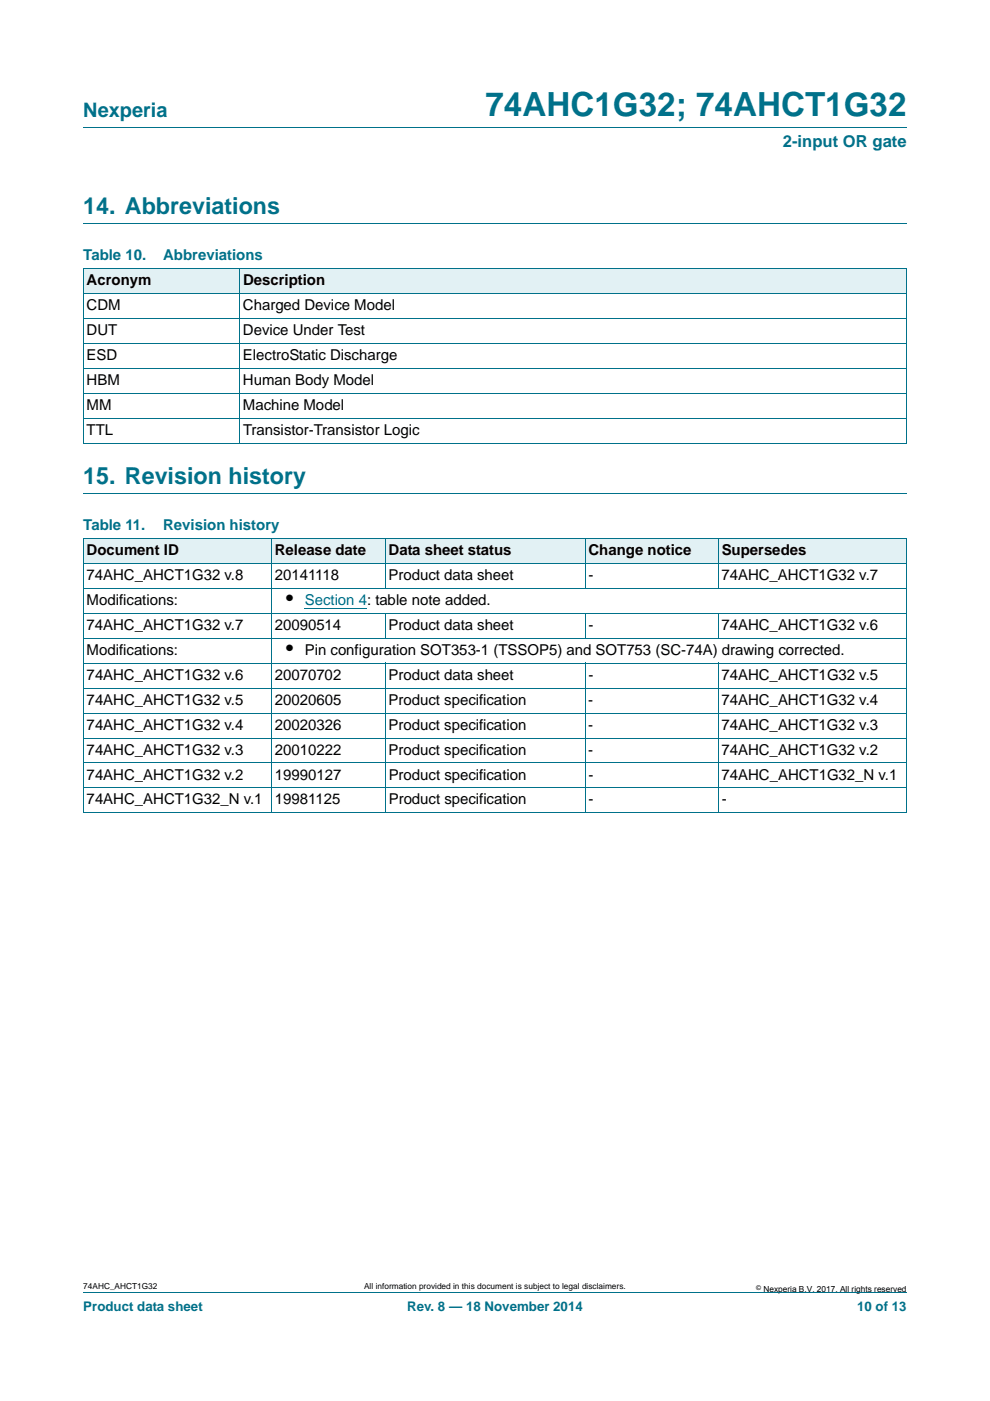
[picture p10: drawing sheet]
<svg xmlns="http://www.w3.org/2000/svg" width="210mm" height="297mm" viewBox="0 0 210 297" stroke-linecap="round" stroke-linejoin="round" font-family="sans-serif">
<defs><g id="words">
<text font-size="7" fill="#00718a" x="103" y="24.6">74AHC1G32; 74AHCT1G32</text>
<g font-size="4.9" fill="#00718a">
<text x="17.7" y="45.4">14. Abbreviations</text>
<text x="17.7" y="102.6">15. Revision history</text>
</g>
<text font-size="4.2" fill="#00718a" x="17.7" y="24.9">Nexperia</text>
<g font-size="4.2">
<text x="60.7" y="128.2">•</text>
<text x="60.7" y="138.8">•</text>
</g>
<text font-size="3.5" fill="#00718a" x="166.1" y="31.1">2-input OR gate</text>
<g font-size="3.2" fill="#00718a">
<text x="17.7" y="55.2">Table 10.</text>
<text x="34.6" y="55.2">Abbreviations</text>
<text x="17.7" y="112.4">Table 11.</text>
<text x="34.6" y="112.4">Revision history</text>
</g>
<g font-size="3.2">
<text x="18.4" y="65.8">CDM</text>
<text x="18.4" y="60.5">Acronym</text>
<text x="51.5" y="65.8">Charged Device Model</text>
<text x="51.5" y="60.5">Description</text>
<text x="18.4" y="71.1">DUT</text>
<text x="51.5" y="71.1">Device Under Test</text>
<text x="18.4" y="76.4">ESD</text>
<text x="51.5" y="76.4">ElectroStatic Discharge</text>
<text x="18.4" y="81.7">HBM</text>
<text x="51.5" y="81.7">Human Body Model</text>
<text x="18.4" y="87">MM</text>
<text x="51.5" y="87">Machine Model</text>
<text x="18.4" y="92.3">TTL</text>
<text x="51.5" y="92.3">Transistor-Transistor Logic</text>
<text x="18.4" y="117.6">Document ID</text>
<text x="58.3" y="117.6">Release date</text>
<text x="82.4" y="117.6">Data sheet status</text>
<text x="124.8" y="117.6">Change notice</text>
<text x="153.1" y="117.6">Supersedes</text>
<text x="18.4" y="122.9">74AHC_AHCT1G32 v.8</text>
<text x="58.3" y="122.9">20141118</text>
<text x="82.4" y="122.9">Product data sheet</text>
<text x="124.8" y="122.9">-</text>
<text x="153" y="122.9">74AHC_AHCT1G32 v.7</text>
<text x="18.4" y="128.2">Modifications:</text>
<text x="18.4" y="133.5">74AHC_AHCT1G32 v.7</text>
<text x="58.3" y="133.5">20090514</text>
<text x="82.4" y="133.5">Product data sheet</text>
<text x="124.8" y="133.5">-</text>
<text x="153.1" y="133.5">74AHC_AHCT1G32 v.6</text>
<text x="18.4" y="138.8">Modifications:</text>
<text x="64.6" y="138.8">Pin configuration SOT353-1 (TSSOP5) and SOT753 (SC-74A) drawing corrected.</text>
<text x="18.4" y="144.1">74AHC_AHCT1G32 v.6</text>
<text x="18.4" y="149.4">74AHC_AHCT1G32 v.5</text>
<text x="58.3" y="144.1">20070702</text>
<text x="58.3" y="149.4">20020605</text>
<text x="82.4" y="144.1">Product data sheet</text>
<text x="82.4" y="149.4">Product specification</text>
<text x="124.8" y="149.4">-</text>
<text x="124.8" y="144.1">-</text>
<text x="153" y="149.4">74AHC_AHCT1G32 v.4</text>
<text x="153.1" y="144.1">74AHC_AHCT1G32 v.5</text>
<text x="18.4" y="154.7">74AHC_AHCT1G32 v.4</text>
<text x="58.3" y="154.7">20020326</text>
<text x="82.4" y="154.7">Product specification</text>
<text x="124.8" y="154.7">-</text>
<text x="153" y="154.7">74AHC_AHCT1G32 v.3</text>
<text x="18.4" y="160">74AHC_AHCT1G32 v.3</text>
<text x="58.3" y="160">20010222</text>
<text x="82.4" y="160">Product specification</text>
<text x="124.8" y="160">-</text>
<text x="153" y="160">74AHC_AHCT1G32 v.2</text>
<text x="18.4" y="165.3">74AHC_AHCT1G32 v.2</text>
<text x="58.3" y="165.3">19990127</text>
<text x="82.4" y="165.3">Product specification</text>
<text x="124.8" y="165.3">-</text>
<text x="153.1" y="165.3">74AHC_AHCT1G32_N v.1</text>
<text x="18.4" y="170.6">74AHC_AHCT1G32_N v.1</text>
<text x="58.3" y="170.6">19981125</text>
<text x="82.5" y="170.6">Product specification</text>
<text x="124.8" y="170.6">-</text>
<text x="153.1" y="170.6">-</text>
</g>
<text font-size="3.2" fill="#00f" x="64.6" y="128.2">Section 4: table note added.</text>
<g font-size="2.8" fill="#00718a">
<text x="17.7" y="277.9">Product data sheet</text>
<text x="86.4" y="277.9">Rev. 8 — 18 November 2014</text>
<text x="181.8" y="277.9">10 of 13</text>
</g>
<g font-size="1.8">
<text x="17.7" y="273.3">74AHC_AHCT1G32</text>
<text x="77.2" y="273.3">All information provided in this document is subject to legal disclaimers.</text>
<text x="161.9" y="273.9">Nexperia B.V. 2017. All rights reserved</text>
</g>
<text font-size="1.4" x="160.4" y="273.4">©</text>
</g></defs>
<path d="M17.7 27h174.6M17.7 47.4h174.6M17.7 104.6h174.6M17.7 273.9h174.6" fill="none" stroke="#00718a" stroke-width=".21"/>
<g fill="#e2f1f4">
<path d="M17.7 57h33.1v5.3h-33.1z"/>
<path d="M50.8 57h141.5v5.3h-141.5z"/>
<path d="M17.7 114.1h39.9v5.3h-39.9z"/>
<path d="M57.6 114.1h24.1v5.3h-24.1z"/>
<path d="M81.7 114.1h42.4v5.3h-42.4z"/>
<path d="M124.1 114.1h28.3v5.3h-28.3z"/>
<path d="M152.4 114.1h39.9v5.3h-39.9z"/>
</g>
<path d="M64.6 128.9h13.3" fill="none" stroke="#00f" stroke-width=".21"/>
<g fill="none" stroke="#00718a" stroke-width=".21">
<path d="M17.6 57h174.7M17.7 57v37M50.8 56.9v37.1M192.3 57v37M17.6 62.3h174.7M17.6 67.6h174.7M17.6 72.8h174.7M17.6 78.1h174.7M17.6 83.4h174.7M17.6 88.7h174.7M17.6 94h174.7M17.6 114.1h174.7"/>
<path d="M17.6 119.4h174.7M17.7 114.2v58.1M57.6 114.1v58.3M81.7 114.1v10.6M124.1 114.1v10.6M152.4 114.1v10.6M192.3 114.2v58.1M17.6 124.7h174.7M17.6 130h174.7M17.6 135.3h174.7M81.7 130v5.3M124.1 130v5.3"/>
<path d="M152.4 130v5.3M17.6 140.6h174.7M17.6 145.9h174.7M17.6 151.2h174.7M17.6 156.5h174.7M81.7 140.5v31.9M124.1 140.5v31.9M152.4 140.5v31.9M17.6 161.8h174.7M17.6 167.1h174.7M17.6 172.3h174.7"/>
</g>
<use href="#words"/>
</svg>
